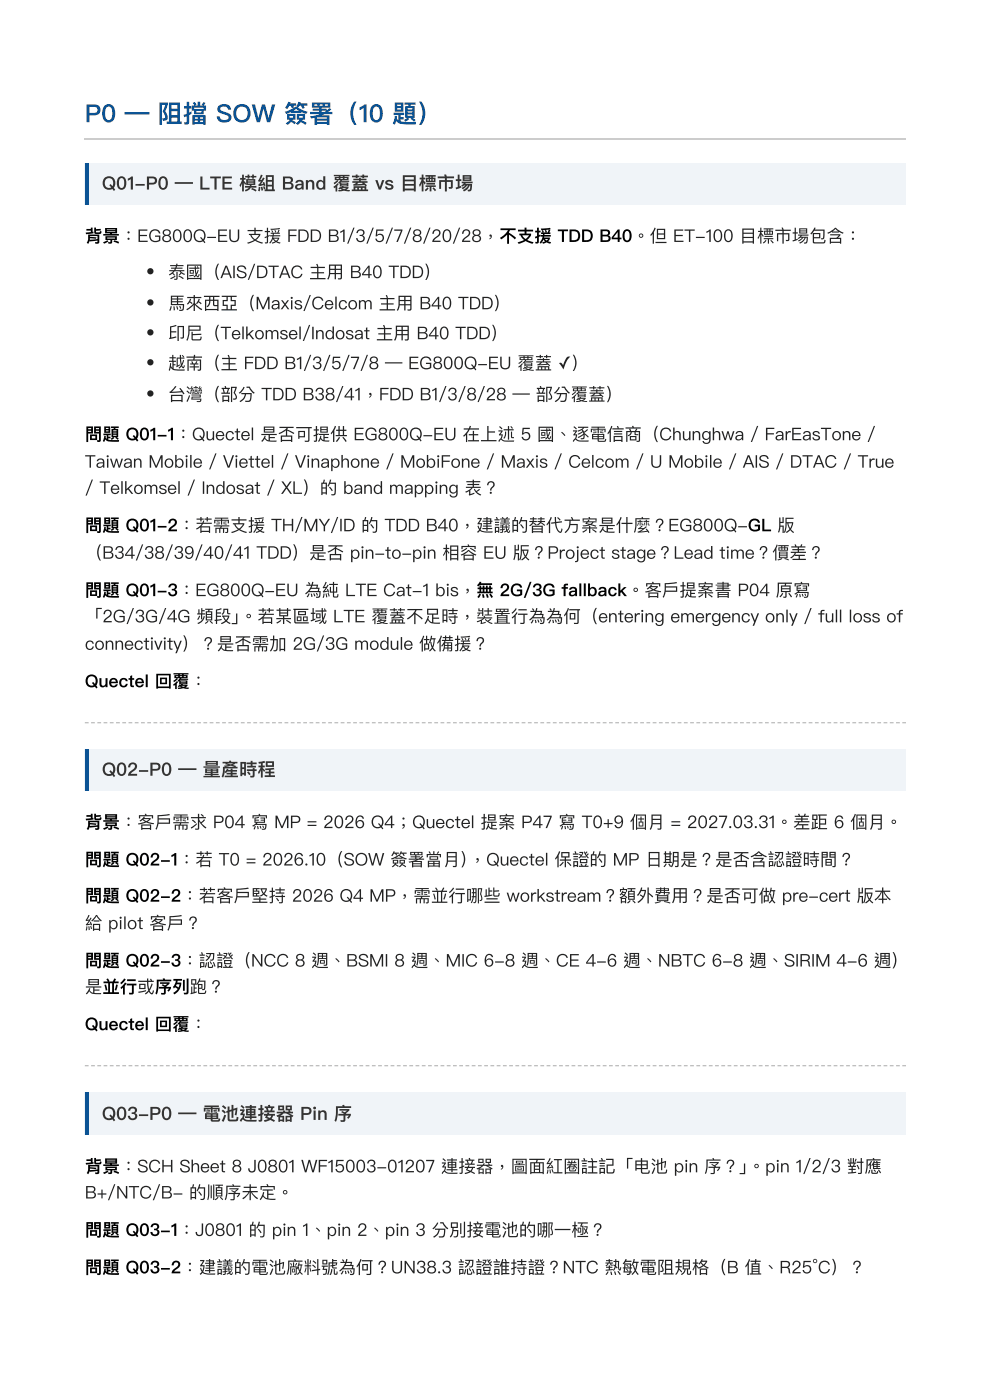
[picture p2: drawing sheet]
<svg xmlns="http://www.w3.org/2000/svg" width="210mm" height="297mm" viewBox="0 0 210 297" stroke-linecap="round" stroke-linejoin="round" font-family="sans-serif">
<defs><g id="words">
<text font-size="5.3" fill="#0b5394" x="18" y="25.9">P0 — 阻擋 SOW 簽署（10 題）</text>
<g font-size="3.9" fill="#333">
<text x="21.6" y="40.2">Q01-P0 — LTE 模組 Band 覆蓋 vs 目 標市場</text>
<text x="21.6" y="164.6">Q02-P0 — 量產時程</text>
<text x="21.6" y="237.6">Q03-P0 — 電池連接器 Pin 序</text>
</g>
<g font-size="3.7">
<text x="18" y="51.3">背景：EG800Q-EU 支援 FDD B1/3/5/7/8/20/28，不支援 TDD B40。但 ET-100 目 標市場包含：</text>
<text x="18" y="93.4">問題 Q01-1：Quectel 是否可提供 EG800Q-EU 在上述 5 國、逐電信商（Chunghwa / FarEasTone /</text>
<text x="18" y="112.7">問題 Q01-2：若需支援 TH/MY/ID 的 TDD B40，建議的替代方案是什麼？EG800Q-GL 版</text>
<text x="18" y="126.5">問題 Q01-3：EG800Q-EU 為純 LTE Cat-1 bis，無 2G/3G fallback。客戶提案書 P04 原寫</text>
<text x="18" y="145.8">Quectel 回覆：</text>
<text x="18" y="175.7">背景：客戶需求 P04 寫 MP = 2026 Q4；Quectel 提案 P47 寫 T0+9 個月 = 2027.03.31。差距 6 個月 。</text>
<text x="18" y="183.6">問題 Q02-1：若 T0 = 2026.10（SOW 簽署當月 ）</text>
<text x="18" y="191.3">問題 Q02-2：若客戶堅持 2026 Q4 MP，需並行哪些 workstream？額外費用？是否可做 pre-cert 版本</text>
<text x="18" y="205.1">問題 Q02-3：認證（NCC 8 週、BSMI 8 週、MIC 6-8 週、CE 4-6 週、NBTC 6-8 週、SIRIM 4-6 週）</text>
<text x="18" y="218.5">Quectel 回覆：</text>
<text x="18" y="248.7">背景：SCH Sheet 8 J0801 WF15003-01207 連接器，圖面紅圈註記「电池 pin 序？」</text>
<text x="18" y="262.2">問題 Q03-1：J0801 的 pin 1、pin 2、pin 3 分別接電池的哪一極？</text>
<text x="18" y="270.1">問題 Q03-2：建議的電池廠料號為何？UN38.3 認證誰持證？NTC 熱敏電阻規格（B 值、R25°C）？</text>
</g>
<g font-size="3.7" fill="#222">
<text x="35.6" y="59">泰國（AIS/DTAC 主用 B40 TDD）</text>
<text x="35.6" y="65.6">馬來西亞（Maxis/Celcom 主用 B40 TDD）</text>
<text x="35.6" y="72">印尼（Telkomsel/Indosat 主用 B40 TDD）</text>
<text x="35.6" y="78.3">越南（主 FDD B1/3/5/7/8 — EG800Q-EU 覆蓋 ✓）</text>
<text x="35.6" y="84.9">台灣（部分 TDD B38/41，FDD B1/3/8/28 — 部分覆蓋）</text>
<text x="18" y="99.2">Taiwan Mobile / Viettel / Vinaphone / MobiFone / Maxis / Celcom / U Mobile / AIS / DTAC / True</text>
<text x="18" y="104.8">/ Telkomsel / Indosat / XL）的 band mapping 表？</text>
<text x="18" y="118.5">（B34/38/39/40/41 TDD）是否 pin-to-pin 相容 EU 版？Project stage？Lead time？價差？</text>
<text x="18" y="132">「2G/3G/4G 頻段」</text>
<text x="18" y="137.8">connectivity）？是否需加 2G/3G module 做備援？</text>
<text x="50.9" y="132">。若某區域 LTE 覆蓋不足時，裝置行為為何（entering emergency only / full loss of</text>
<text x="99.4" y="183.6">，Quectel 保證的 MP 日 期是？是否含認證時間？</text>
<text x="18" y="197.1">給 pilot 客戶？</text>
<text x="18" y="210.6">是並行或序列跑？</text>
<text x="158.5" y="248.7">。pin 1/2/3 對應</text>
<text x="18" y="254.3">B+/NTC/B- 的順序未定。</text>
</g>
</g></defs>
<path d="M18 29.5h174" fill="none" stroke="#ccc" stroke-width=".26"/>
<path d="M18 34.7h174v8.7h-174z" fill="#f0f4f8"/>
<path d="M18 34.7h.8v8.7h-.8z" fill="#0b5394"/>
<path d="M18 153.2h.8v.3h-.8zM19.3 153.2h.8v.3h-.8zM20.6 153.2h.8v.3h-.8zM22 153.2h.8v.3h-.8zM23.3 153.2h.8v.3h-.8zM24.6 153.2h.8v.3h-.8zM25.9 153.2h.8v.3h-.8zM27.3 153.2h.7v.3h-.7zM28.6 153.2h.8v.3h-.8zM29.9 153.2h.8v.3h-.8zM31.2 153.2h.8v.3h-.8zM32.5 153.2h.8v.3h-.8zM33.9 153.2h.8v.3h-.8zM35.2 153.2h.8v.3h-.8zM36.5 153.2h.8v.3h-.8zM37.8 153.2h.8v.3h-.8zM39.2 153.2h.8v.3h-.8zM40.5 153.2h.8v.3h-.8zM41.8 153.2h.8v.3h-.8zM43.1 153.2h.8v.3h-.8zM44.4 153.2h.8v.3h-.8zM45.8 153.2h.8v.3h-.8zM47.1 153.2h.8v.3h-.8zM48.4 153.2h.8v.3h-.8zM49.7 153.2h.8v.3h-.8zM51.1 153.2h.8v.3h-.8zM52.4 153.2h.8v.3h-.8zM53.7 153.2h.8v.3h-.8zM55 153.2h.8v.3h-.8zM56.4 153.2h.7v.3h-.7zM57.7 153.2h.8v.3h-.8zM59 153.2h.8v.3h-.8zM60.3 153.2h.8v.3h-.8zM61.6 153.2h.8v.3h-.8zM63 153.2h.8v.3h-.8zM64.3 153.2h.8v.3h-.8zM65.6 153.2h.8v.3h-.8zM66.9 153.2h.8v.3h-.8zM68.3 153.2h.8v.3h-.8zM69.6 153.2h.8v.3h-.8zM70.9 153.2h.8v.3h-.8zM72.2 153.2h.8v.3h-.8zM73.6 153.2h.7v.3h-.7zM74.9 153.2h.8v.3h-.8zM76.2 153.2h.8v.3h-.8zM77.5 153.2h.8v.3h-.8zM78.8 153.2h.8v.3h-.8zM80.2 153.2h.8v.3h-.8zM81.5 153.2h.8v.3h-.8zM82.8 153.2h.8v.3h-.8zM84.1 153.2h.8v.3h-.8zM85.5 153.2h.8v.3h-.8zM86.8 153.2h.8v.3h-.8zM88.1 153.2h.8v.3h-.8zM89.4 153.2h.8v.3h-.8zM90.8 153.2h.7v.3h-.7zM92.1 153.2h.8v.3h-.8zM93.4 153.2h.8v.3h-.8zM94.7 153.2h.8v.3h-.8zM96 153.2h.8v.3h-.8zM97.4 153.2h.8v.3h-.8zM98.7 153.2h.8v.3h-.8zM100 153.2h.8v.3h-.8zM101.3 153.2h.8v.3h-.8zM102.7 153.2h.8v.3h-.8zM104 153.2h.8v.3h-.8zM105.3 153.2h.8v.3h-.8zM106.6 153.2h.8v.3h-.8zM107.9 153.2h.8v.3h-.8zM109.3 153.2h.8v.3h-.8zM110.6 153.2h.8v.3h-.8zM111.9 153.2h.8v.3h-.8zM113.2 153.2h.8v.3h-.8zM114.6 153.2h.8v.3h-.8zM115.9 153.2h.8v.3h-.8zM117.2 153.2h.8v.3h-.8zM118.5 153.2h.8v.3h-.8zM119.9 153.2h.7v.3h-.7zM121.2 153.2h.8v.3h-.8zM122.5 153.2h.8v.3h-.8zM123.8 153.2h.8v.3h-.8zM125.1 153.2h.8v.3h-.8zM126.5 153.2h.8v.3h-.8zM127.8 153.2h.8v.3h-.8zM129.1 153.2h.8v.3h-.8zM130.4 153.2h.8v.3h-.8zM131.8 153.2h.8v.3h-.8zM133.1 153.2h.8v.3h-.8zM134.4 153.2h.8v.3h-.8zM135.7 153.2h.8v.3h-.8zM137.1 153.2h.7v.3h-.7zM138.4 153.2h.8v.3h-.8zM139.7 153.2h.8v.3h-.8zM141 153.2h.8v.3h-.8zM142.3 153.2h.8v.3h-.8zM143.7 153.2h.8v.3h-.8zM145 153.2h.8v.3h-.8zM146.3 153.2h.8v.3h-.8zM147.6 153.2h.8v.3h-.8zM149 153.2h.8v.3h-.8zM150.3 153.2h.8v.3h-.8zM151.6 153.2h.8v.3h-.8zM152.9 153.2h.8v.3h-.8zM154.3 153.2h.7v.3h-.7zM155.6 153.2h.8v.3h-.8zM156.9 153.2h.8v.3h-.8zM158.2 153.2h.8v.3h-.8zM159.5 153.2h.8v.3h-.8zM160.9 153.2h.8v.3h-.8zM162.2 153.2h.8v.3h-.8zM163.5 153.2h.8v.3h-.8zM164.8 153.2h.8v.3h-.8zM166.2 153.2h.8v.3h-.8zM167.5 153.2h.8v.3h-.8zM168.8 153.2h.8v.3h-.8zM170.1 153.2h.8v.3h-.8zM171.4 153.2h.8v.3h-.8zM172.8 153.2h.8v.3h-.8zM174.1 153.2h.8v.3h-.8zM175.4 153.2h.8v.3h-.8zM176.7 153.2h.8v.3h-.8zM178.1 153.2h.8v.3h-.8zM179.4 153.2h.8v.3h-.8zM180.7 153.2h.8v.3h-.8zM182 153.2h.8v.3h-.8zM183.4 153.2h.7v.3h-.7zM184.7 153.2h.8v.3h-.8zM186 153.2h.8v.3h-.8zM187.3 153.2h.8v.3h-.8zM188.6 153.2h.8v.3h-.8zM190 153.2h.8v.3h-.8zM191.3 153.2h.7v.3h-.7z" fill="#bbb"/>
<path d="M18 159h174v8.7h-174z" fill="#f0f4f8"/>
<path d="M18 159h.8v8.7h-.8z" fill="#0b5394"/>
<path d="M18 226h.8v.2h-.8zM19.3 226h.8v.2h-.8zM20.6 226h.8v.2h-.8zM22 226h.8v.2h-.8zM23.3 226h.8v.2h-.8zM24.6 226h.8v.2h-.8zM25.9 226h.8v.2h-.8zM27.3 226h.7v.2h-.7zM28.6 226h.8v.2h-.8zM29.9 226h.8v.2h-.8zM31.2 226h.8v.2h-.8zM32.5 226h.8v.2h-.8zM33.9 226h.8v.2h-.8zM35.2 226h.8v.2h-.8zM36.5 226h.8v.2h-.8zM37.8 226h.8v.2h-.8zM39.2 226h.8v.2h-.8zM40.5 226h.8v.2h-.8zM41.8 226h.8v.2h-.8zM43.1 226h.8v.2h-.8zM44.4 226h.8v.2h-.8zM45.8 226h.8v.2h-.8zM47.1 226h.8v.2h-.8zM48.4 226h.8v.2h-.8zM49.7 226h.8v.2h-.8zM51.1 226h.8v.2h-.8zM52.4 226h.8v.2h-.8zM53.7 226h.8v.2h-.8zM55 226h.8v.2h-.8zM56.4 226h.7v.2h-.7zM57.7 226h.8v.2h-.8zM59 226h.8v.2h-.8zM60.3 226h.8v.2h-.8zM61.6 226h.8v.2h-.8zM63 226h.8v.2h-.8zM64.3 226h.8v.2h-.8zM65.6 226h.8v.2h-.8zM66.9 226h.8v.2h-.8zM68.3 226h.8v.2h-.8zM69.6 226h.8v.2h-.8zM70.9 226h.8v.2h-.8zM72.2 226h.8v.2h-.8zM73.6 226h.7v.2h-.7zM74.9 226h.8v.2h-.8zM76.2 226h.8v.2h-.8zM77.5 226h.8v.2h-.8zM78.8 226h.8v.2h-.8zM80.2 226h.8v.2h-.8zM81.5 226h.8v.2h-.8zM82.8 226h.8v.2h-.8zM84.1 226h.8v.2h-.8zM85.5 226h.8v.2h-.8zM86.8 226h.8v.2h-.8zM88.1 226h.8v.2h-.8zM89.4 226h.8v.2h-.8zM90.8 226h.7v.2h-.7zM92.1 226h.8v.2h-.8zM93.4 226h.8v.2h-.8zM94.7 226h.8v.2h-.8zM96 226h.8v.2h-.8zM97.4 226h.8v.2h-.8zM98.7 226h.8v.2h-.8zM100 226h.8v.2h-.8zM101.3 226h.8v.2h-.8zM102.7 226h.8v.2h-.8zM104 226h.8v.2h-.8zM105.3 226h.8v.2h-.8zM106.6 226h.8v.2h-.8zM107.9 226h.8v.2h-.8zM109.3 226h.8v.2h-.8zM110.6 226h.8v.2h-.8zM111.9 226h.8v.2h-.8zM113.2 226h.8v.2h-.8zM114.6 226h.8v.2h-.8zM115.9 226h.8v.2h-.8zM117.2 226h.8v.2h-.8zM118.5 226h.8v.2h-.8zM119.9 226h.7v.2h-.7zM121.2 226h.8v.2h-.8zM122.5 226h.8v.2h-.8zM123.8 226h.8v.2h-.8zM125.1 226h.8v.2h-.8zM126.5 226h.8v.2h-.8zM127.8 226h.8v.2h-.8zM129.1 226h.8v.2h-.8zM130.4 226h.8v.2h-.8zM131.8 226h.8v.2h-.8zM133.1 226h.8v.2h-.8zM134.4 226h.8v.2h-.8zM135.7 226h.8v.2h-.8zM137.1 226h.7v.2h-.7zM138.4 226h.8v.2h-.8zM139.7 226h.8v.2h-.8zM141 226h.8v.2h-.8zM142.3 226h.8v.2h-.8zM143.7 226h.8v.2h-.8zM145 226h.8v.2h-.8zM146.3 226h.8v.2h-.8zM147.6 226h.8v.2h-.8zM149 226h.8v.2h-.8zM150.3 226h.8v.2h-.8zM151.6 226h.8v.2h-.8zM152.9 226h.8v.2h-.8zM154.3 226h.7v.2h-.7zM155.6 226h.8v.2h-.8zM156.9 226h.8v.2h-.8zM158.2 226h.8v.2h-.8zM159.5 226h.8v.2h-.8zM160.9 226h.8v.2h-.8zM162.2 226h.8v.2h-.8zM163.5 226h.8v.2h-.8zM164.8 226h.8v.2h-.8zM166.2 226h.8v.2h-.8zM167.5 226h.8v.2h-.8zM168.8 226h.8v.2h-.8zM170.1 226h.8v.2h-.8zM171.4 226h.8v.2h-.8zM172.8 226h.8v.2h-.8zM174.1 226h.8v.2h-.8zM175.4 226h.8v.2h-.8zM176.7 226h.8v.2h-.8zM178.1 226h.8v.2h-.8zM179.4 226h.8v.2h-.8zM180.7 226h.8v.2h-.8zM182 226h.8v.2h-.8zM183.4 226h.7v.2h-.7zM184.7 226h.8v.2h-.8zM186 226h.8v.2h-.8zM187.3 226h.8v.2h-.8zM188.6 226h.8v.2h-.8zM190 226h.8v.2h-.8zM191.3 226h.7v.2h-.7z" fill="#bbb"/>
<path d="M18 231.8h174v9h-174z" fill="#f0f4f8"/>
<path d="M18 231.8h.8v9h-.8z" fill="#0b5394"/>
<g fill="#222">
<circle cx="31.9" cy="57.5" r=".66"/>
<circle cx="31.9" cy="64.2" r=".66"/>
<circle cx="31.9" cy="70.5" r=".66"/>
<circle cx="31.9" cy="76.9" r=".66"/>
<circle cx="31.9" cy="83.5" r=".66"/>
</g>
<use href="#words"/>
</svg>
